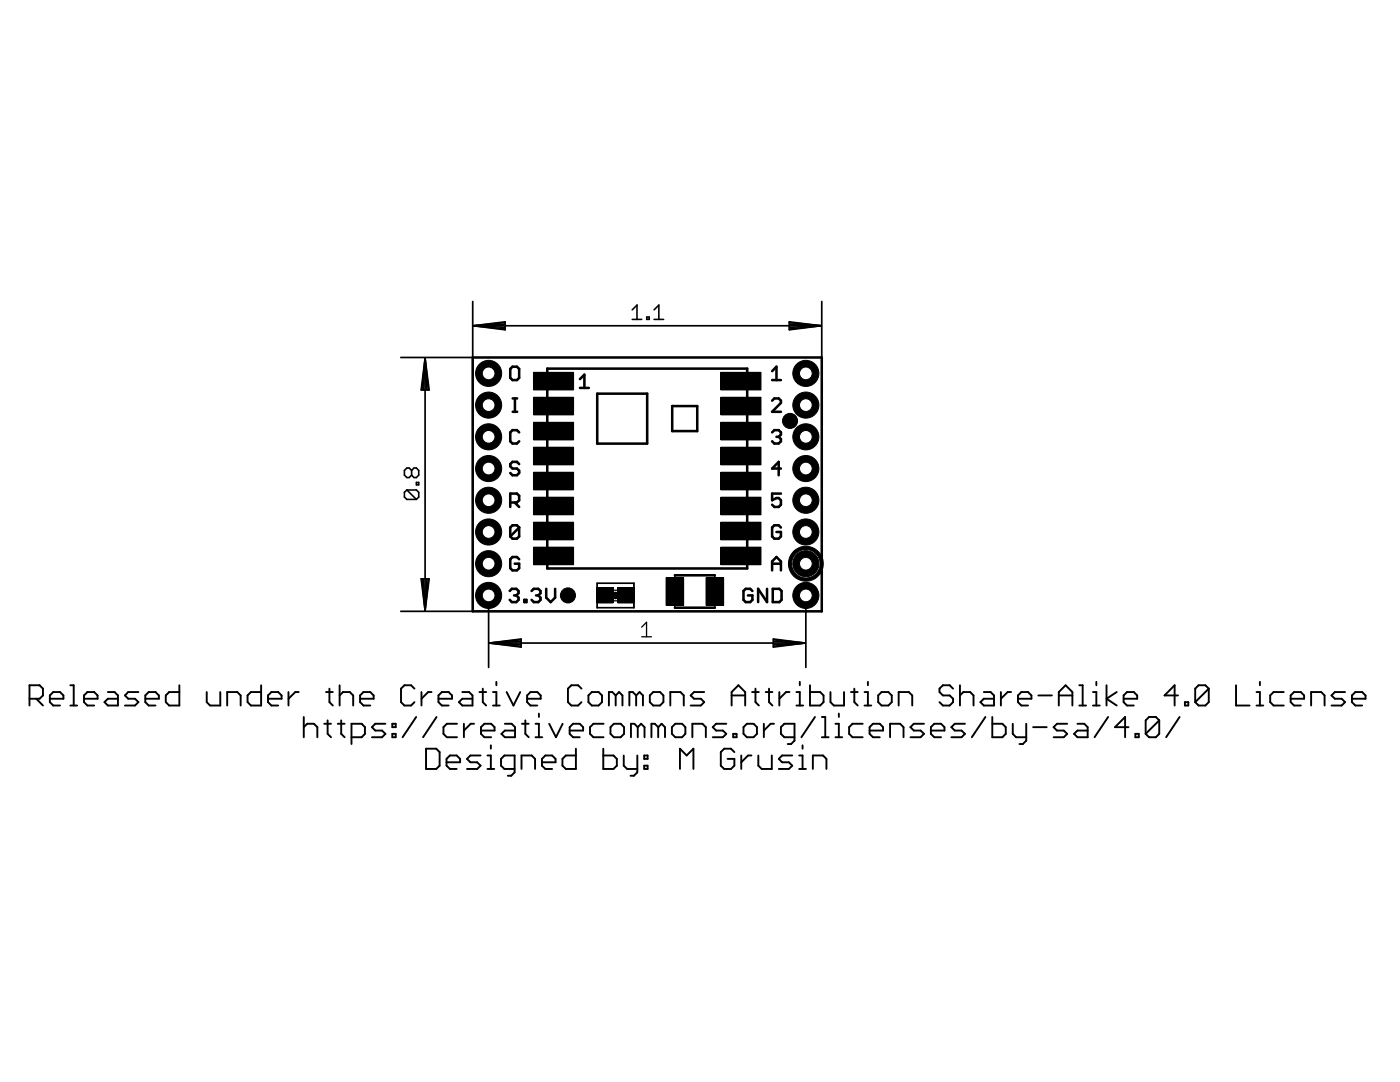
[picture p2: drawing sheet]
<svg xmlns="http://www.w3.org/2000/svg" width="279mm" height="216mm" viewBox="0 0 279 216" stroke-linecap="round" stroke-linejoin="round" font-family="sans-serif">
<g fill="#000" stroke="#000" stroke-width=".2">
<path d="M96.9 73.9h1.2v1.2h-1.2zM106.5 79.3h8v3.5h-8zM106.5 74.3h8v3.5h-8zM106.7 79.5h7.5v3h-7.5zM106.7 74.5h7.5v3.1h-7.5zM143.9 79.3h8v3.5h-8zM143.9 74.3h8v3.5h-8zM144.1 79.5h7.5v3h-7.5zM144.1 74.5h7.5v3.1h-7.5zM160.2 73.9h1.3v1.2h-1.3zM96.9 99.2h1.2v1.3h-1.2zM96.9 92.9h1.2v1.2h-1.2z"/>
<path d="M96.9 86.5h1.2v1.3h-1.2zM96.9 80.2h1.2v1.3h-1.2zM106.5 89.2h8v3.6h-8zM106.5 84.3h8v3.5h-8zM106.5 94.2h8v3.5h-8zM106.5 99.2h8v3.5h-8zM106.7 89.5h7.5v3h-7.5zM106.7 84.5h7.5v3h-7.5zM106.7 94.5h7.5v3h-7.5zM106.7 99.5h7.5v3h-7.5zM143.9 99.2h8v3.5h-8zM143.9 94.2h8v3.5h-8z"/>
<path d="M143.9 89.2h8v3.6h-8zM143.9 84.3h8v3.5h-8zM144.1 99.5h7.5v3h-7.5zM144.1 94.5h7.5v3h-7.5zM144.1 89.5h7.5v3h-7.5zM144.1 84.5h7.5v3h-7.5zM160.2 99.2h1.3v1.3h-1.3zM160.2 92.9h1.3v1.2h-1.3zM160.2 86.5h1.3v1.3h-1.3zM160.2 80.2h1.3v1.3h-1.3zM96.9 111.8h1.2v1.3h-1.2zM96.9 118.2h1.2v1.2h-1.2z"/>
<path d="M106.5 104.2h8v3.5h-8zM106.5 109.2h8v3.5h-8zM106.7 104.5h7.5v3h-7.5zM106.7 109.4h7.5v3h-7.5zM119.1 117.3h3.2v3h-3.2zM119.1 116.4h.1v4.9zM119.3 117.6h2.8v2.5h-2.8zM120.8 117.6h1.2v2.4h-1.2zM123.3 117.3h3.3v3h-3.3zM123.6 117.6h2.7v2.5h-2.7zM123.7 117.6h1.2v2.4h-1.2zM119.1 116.4h7.5z"/>
<path d="M132.9 115.3h3.5v5.5h-3.5zM133.2 115.5h3v5h-3zM140.9 115.3h3.5v5.5h-3.5zM141.2 115.5h3v5h-3zM143.9 109.2h8v3.5h-8zM143.9 104.2h8v3.5h-8zM144.1 109.4h7.5v3h-7.5zM144.1 104.5h7.5v3h-7.5zM160.2 118.2h1.3v1.2h-1.3zM160.2 111.8h1.3v1.3h-1.3zM160.2 105.5h1.3v1.3h-1.3zM119.1 121.2l7.5 .1z"/>
<path d="M126.5 116.3v5z"/>
</g>
<g fill="#000" stroke="#000" stroke-width=".2">
<path d="M158.4 110a3.5 3.5 0 0 1 5.5 .8 3.5 3.5 0 0 1-2.2 5.1 3.5 3.5 0 0 1-4.3-3.4h.6a2.85 2.85 0 0 1 4-2.6 2.85 2.85 0 0 1 .8 4.7 2.85 2.85 0 0 1-4.7-1.2l-.1-.9h-.6a3.4 3.4 0 0 1 1-2.5z" fill-rule="evenodd"/>
<circle cx="97.5" cy="74.5" r="2.6"/>
<circle cx="160.8" cy="74.5" r="2.6"/>
<circle cx="97.5" cy="93.5" r="2.6"/>
<circle cx="97.5" cy="99.8" r="2.6"/>
<circle cx="97.5" cy="87.2" r="2.6"/>
<circle cx="97.5" cy="80.8" r="2.6"/>
<circle cx="157.7" cy="84" r="1.5"/>
<circle cx="160.8" cy="99.8" r="2.6"/>
<circle cx="160.8" cy="93.5" r="2.6"/>
<circle cx="160.8" cy="87.2" r="2.6"/>
<circle cx="160.8" cy="80.8" r="2.6"/>
<circle cx="97.5" cy="106.2" r="2.6"/>
<circle cx="97.5" cy="118.8" r="2.6"/>
<circle cx="97.5" cy="112.5" r="2.6"/>
<circle cx="113.3" cy="118.8" r="1.5"/>
<circle cx="160.8" cy="112.5" r="2.6"/>
<circle cx="160.8" cy="118.8" r="2.6"/>
<circle cx="160.8" cy="106.2" r="2.6"/>
<circle cx="160.8" cy="106.2" r="2.35"/>
</g>
<g fill="none" stroke="#000" stroke-width=".51">
<path d="M102.3 73.2h.9l.4 .4v1.8l-.4 .4h-.9l-.5-.4v-1.8zM102.3 79.5h.9M102.8 79.5v2.7M109.2 73.6h39.9v39.8h-39.9zM115.7 75.6l.9-.8v2.6M115.7 77.4h1.8M119.2 78.5h10v10h-10zM154.1 79.9l.4-.4h.9l.5 .4v.5l-1.8 1.8h1.8M154.1 75.8h1.8M154.1 74.1l.9-.9v2.6M102.3 82.2h.9M103.6 92.6l-.4-.4h-.9l-.5 .4v.4l.5 .5h.9l.4 .4v.5l-.4 .4h-.9l-.5-.4"/>
<path d="M103.6 86.3l-.4-.5h-.9l-.5 .5v1.8l.5 .4h.9l.4-.4M134.2 81h4.9v5h-4.9zM154.1 86.3l.4-.5h.9l.5 .5v.4l-.5 .5M155 87.2h.4M155.4 87.2l.5 .4v.5l-.5 .4h-.9l-.4-.4M155.9 98.5h-1.8v1.3l.9-.4h.4l.5 .4v.9l-.5 .5h-.9l-.4-.5M155.9 93.5h-1.8l1.3-1.3v2.6M101.7 117.9l.5-.4h.8l.5 .4v.5l-.5 .4M101.8 100.3h1.4l.4-.5v-.9l-.4-.4h-1.4v2.7M102.6 118.8h.4M102.7 100.3l.9 .9M103 118.8l.5 .5v.4l-.5 .4h-.8l-.5-.4"/>
<path d="M103.6 111.6l-.4-.5h-.9l-.5 .5v1.8l.5 .4h.9l.4-.4v-.9h-.9M103.6 105.3l-.4-.5h-.9l-.5 .5v1.7M103.6 105.3v1.7l-.4 .5h-.9l-.5-.5M103.6 105.3l-1.8 1.7M104.6 119.7h.5v.4h-.5zM106.1 117.9l.4-.4h.9l.5 .4v.5l-.5 .4M107 118.8h.4M107.4 118.8l.5 .5v.4l-.5 .4h-.9l-.4-.4M109 117.5v1.8l.9 .8 .9-.8v-1.8M134.7 114.8h8M150.2 117.9l-.5-.4h-.9l-.4 .4v1.8l.4 .4h.9l.5-.4v-.9h-.9M153.1 117.5v2.6l-1.8-2.6v2.6"/>
<path d="M154.1 113.8v-1.8l.9-.9 .9 .9v1.8M154.1 112.5h1.8M154.2 117.5h1.3l.5 .4v1.8l-.5 .4h-1.3zM155.9 105.3l-.5-.5h-.9l-.4 .5v1.7l.4 .5h.9l.5-.5v-.8h-.9M134.7 121.3h8"/>
</g>
<path d="M122.8 118.7v.2" fill="none" stroke="#000" stroke-width="1.4"/>
<g fill="none" stroke="#000" stroke-width=".38">
<path d="M5.9 139.4h2l.7-.6v-1.4l-.7-.7h-2v4.1M7.2 139.4l1.4 1.4M9.9 139.4h2.8v-.6l-.7-.7h-1.4l-.7 .7v1.3l.7 .7h1.4M14 136.7h.7v4.1M16.8 139.4h2.7v-.6l-.7-.7h-1.4l-.6 .7v1.3l.6 .7h1.4M21.5 138.1h1.4l.6 .7v2h-2l-.7-.7 .7-.7h2M27.6 138.1h-2l-.7 .7 .7 .6h1.3l.7 .7-.7 .7h-2M29 139.4h2.7v-.6l-.7-.7h-1.3l-.7 .7v1.3l.7 .7h1.3M35.8 136.7v4.1h-2l-.7-.7v-1.3l.7-.7h2M41.3 138.1v2l.6 .7h2.1v-2.7M52.1 136.7v4.1h-2l-.7-.7v-1.3l.7-.7h2M53.5 139.4h2.7v-.6l-.7-.7h-1.3l-.7 .7v1.3l.7 .7h1.3"/>
<path d="M57.6 138.1v2.7M59.6 138.1h-.7l-1.3 1.3M65.1 138.1h1.3M65.7 137.4v2.7l.7 .7M67.8 138.8l.7-.7h1.3l.7 .7v2M67.8 136.7v4.1M71.9 139.4h2.7v-.6l-.7-.7h-1.4l-.6 .7v1.3l.6 .7h1.4M82.7 137.4l-.7-.7h-1.3l-.7 .7v2.7l.7 .7h1.3l.7-.7M84.1 138.1v2.7M86.1 138.1h-.7l-1.3 1.3M87.5 139.4h2.7v-.6l-.7-.7h-1.3l-.7 .7v1.3l.7 .7h1.3M92.3 138.1h1.3l.7 .7v2h-2l-.7-.7 .7-.7h2"/>
<path d="M95.7 138.1h1.3M96.4 137.4v2.7l.6 .7M98.4 138.1h.7v2.7M99.1 136.1v.6M101.1 138.1l1.4 2.7 1.3-2.7M105.2 139.4h2.7v-.6l-.7-.7h-1.3l-.7 .7v1.3l.7 .7h1.3M116.1 137.4l-.7-.7h-1.4l-.7 .7v2.7l.7 .7h1.4l.7-.7M117.4 138.8l.7-.7h1.4l.6 .7v1.3l-.6 .7h-1.4l-.7-.7zM122.9 138.8l-.7-.7h-.7v2.7M122.9 138.8v2M122.9 138.8l.6-.7 .7 .7v2M127 138.8l-.7-.7h-.7v2.7"/>
<path d="M127 138.8v2M127 138.8l.6-.7 .7 .7v2M129.7 138.8l.7-.7h1.3l.7 .7v1.3l-.7 .7h-1.3l-.7-.7zM140.5 138.1h-2l-.7 .7 .7 .6h1.4l.6 .7-.6 .7h-2.1M146 138.8h2.7M150.1 138.1h1.3M150.8 137.4v2.7l.6 .7M152.8 138.1h1.4M153.5 137.4v2.7l.7 .7M155.5 138.1v2.7M157.6 138.1h-.7l-1.4 1.3M158.9 138.1h.7v2.7"/>
<path d="M159.6 136.1v.6M161.6 136.7v4.1h2.1l.7-.7v-1.3l-.7-.7h-2.1M165.7 138.1v2l.7 .7h2v-2.7M169.8 138.1h1.4M170.5 137.4v2.7l.7 .7M172.5 138.1h.7v2.7M173.2 136.1v.6M175.3 138.8l.6-.7h1.4l.7 .7v1.3l-.7 .7h-1.4l-.6-.7zM190.2 137.4l-.7-.7h-1.3l-.7 .7v.7l.7 .7h1.3l.7 .6v.7l-.7 .7h-1.3l-.7-.7M191.6 138.8l.7-.7h1.3l.7 .7v2M191.6 136.7v4.1M196.3 138.1h1.4l.7 .7v2h-2.1l-.6-.7 .6-.7h2.1"/>
<path d="M199.7 138.1v2.7M201.8 138.1h-.7l-1.4 1.3M203.2 139.4h2.6v-.6l-.6-.7h-1.4l-.6 .7v1.3l.6 .7h1.4M207.2 138.8h2.7M211.3 138.8h2.7M215.4 136.7h.7v4.1M218.1 138.1h.7v2.7M218.8 136.1v.6M220.8 136.7v4.1M222.9 138.1l-2.1 1.3 2.1 1.4M224.2 139.4h2.7v-.6l-.6-.7h-1.4l-.7 .7v1.3l.7 .7h1.4M235.1 138.8h-2.7l2-2.1v4.1"/>
<path d="M241.2 137.4l-.6-.7h-1.4l-.7 .7v2.7M241.2 137.4v2.7l-.6 .7h-1.4l-.7-.7M241.2 137.4l-2.7 2.7M246.7 136.7v4.1h2.7M250.8 138.1h.6v2.7M251.4 136.1v.6M256.2 138.1h-2l-.7 .7v1.3l.7 .7h2M257.6 139.4h2.7v-.6l-.7-.7h-1.3l-.7 .7v1.3l.7 .7h1.3M268.4 138.1h-2l-.7 .7 .7 .6h1.4l.6 .7-.6 .7h-2.1M269.8 139.4h2.7v-.6l-.7-.7h-1.3l-.7 .7v1.3l.7 .7h1.3M14 140.8h1.4M45.3 140.8v-2.7h2l.7 .7v2"/>
<path d="M60.6 143.1v4M60.6 145.1l.7-.7h1.4l.6 .7v2M64.7 144.4h1.4M65.4 143.7v2.7l.7 .7M67.4 144.4h1.4M68.1 143.7v2.7l.7 .7M70.1 147.1h2.1l.6-.7v-1.3l-.6-.7h-2.1v4.1M76.9 144.4h-2l-.7 .7 .7 .7h1.3l.7 .6-.7 .7h-2M78.3 144.4h.7v.7h-.7zM78.3 146.4h.7v.7h-.7zM83.1 143.1l-2.8 4M85 149.4h2.1l.6 .7v2.7l-.6 .6h-2.1z"/>
<path d="M87.1 143.1l-2.7 4M89.1 152.1h2.7v-.7l-.7-.7h-1.3l-.7 .7v1.4l.7 .6h1.3M91.2 144.4h-2l-.7 .7v1.3l.7 .7h2M92.6 144.4v2.7M94.6 144.4h-.7l-1.3 1.4M95.9 150.7h-2l-.7 .7 .7 .7h1.3l.7 .7-.7 .6h-2M96 145.8h2.7v-.7l-.7-.7h-1.3l-.7 .7v1.3l.7 .7h1.3M97.3 153.4h1.3M97.3 150.7h.7v2.7M98 148.7v.7M98.4 140.8h1.3M100.8 144.4h1.3l.7 .7v2h-2l-.7-.7 .7-.6h2"/>
<path d="M102.7 153.4h-2l-.7-.6v-1.4l.7-.7h2v3.4l-.7 .7h-.7M104.1 153.4v-2.7h2l.7 .7v2M104.2 144.4h1.3M104.8 143.7v2.7l.7 .7M106.9 144.4h.6v2.7M106.9 147.1h1.3M107.5 142.4v.7M108.2 152.1h2.7v-.7l-.7-.7h-1.4l-.6 .7v1.4l.6 .6h1.4M109.6 144.4l1.4 2.7 1.3-2.7M113.7 145.8h2.7v-.7l-.7-.7h-1.3l-.7 .7v1.3l.7 .7h1.3M114.9 149.4v4h-2l-.7-.6v-1.4l.7-.7h2M120.4 149.4v4h2l.7-.6v-1.4l-.7-.7h-2"/>
<path d="M120.5 144.4h-2.1l-.6 .7v1.3l.6 .7h2.1M122.5 144.4h1.4l.6 .7v1.3l-.6 .7h-1.4l-.7-.7v-1.3zM124.5 150.7v2.1l.7 .6h2M127.2 150.7v3.4l-.7 .7h-.7M127.3 145.1l-.7-.7h-.7v2.7M127.3 145.1v2M127.3 145.1l.7-.7 .6 .7v2M128.6 152.8h.6v.6h-.6zM128.6 150.7h.6v.7h-.6zM131.4 145.1l-.7-.7h-.7v2.7M131.4 145.1v2M131.4 145.1l.6-.7 .7 .7v2"/>
<path d="M133.8 140.8v-2.7h2l.7 .7v2M134.1 145.1l.7-.7h1.3l.7 .7v1.3l-.7 .7h-1.3l-.7-.7zM135.7 153.4v-4l1.3 1.3 1.4-1.3v4M138.2 147.1v-2.7h2l.7 .7v2M144.9 144.4h-2l-.7 .7 .7 .7h1.4l.6 .6-.6 .7h-2.1M146 140.8v-2.7l1.4-1.4 1.3 1.4v2.7M146.3 146.4h.7v.7h-.7zM146.6 150.1l-.7-.7h-1.4l-.7 .7v2.7l.7 .6h1.4l.7-.6v-1.4h-1.4M147.9 150.7v2.7M148.4 145.1l.7-.7h1.3l.7 .7v1.3l-.7 .7h-1.3l-.7-.7zM150 150.7h-.7l-1.4 1.4M151.3 150.7v2.1l.7 .6h2v-2.7"/>
<path d="M152.4 144.4v2.7M154.5 144.4h-.7l-1.4 1.4M158.1 150.7h-2l-.7 .7 .7 .7h1.3l.7 .7-.7 .6h-2M158.6 147.1h-2.1l-.6-.7v-1.3l.6-.7h2.1v3.4l-.7 .7h-.7M158.9 140.8h1.4M159.5 153.4h1.3M159.5 150.7h.7v2.7M160.2 148.7v.7M162.2 153.4v-2.7h2.1l.6 .7v2M162.6 143.1l-2.7 4M164 147.1h1.4M164 143.1h.7v4"/>
<path d="M166.7 144.4h.7v2.7M166.7 147.1h1.4M167.4 142.4v.7M172.2 144.4h-2.1l-.6 .7v1.3l.6 .7h2.1M172.5 140.8h1.4M173.5 145.8h2.7v-.7l-.6-.7h-1.4l-.7 .7v1.3l.7 .7h1.4M177.6 147.1v-2.7h2l.7 .7v2M179.3 140.8v-2.7h2.1l.7 .7v2M184.4 144.4h-2l-.7 .7 .7 .7h1.3l.7 .6-.7 .7h-2M185.8 145.8h2.7v-.7l-.7-.7h-1.3l-.7 .7v1.3l.7 .7h1.3M192.6 144.4h-2.1l-.6 .7 .6 .7h1.4l.7 .6-.7 .7h-2M196.7 143.1l-2.7 4"/>
<path d="M198 143.1v4h2l.7-.7v-1.3l-.7-.7h-2M202.1 144.4v2l.7 .7h2M204.8 144.4v3.4l-.7 .7h-.6M206.2 145.1h2.7M211.3 140.8v-2.7l1.4-1.4 1.3 1.4v2.7M213 144.4h-2.1l-.6 .7 .6 .7h1.4l.7 .6-.7 .7h-2M215 144.4h1.4l.7 .7v2h-2.1l-.6-.7 .6-.6h2.1M215.4 140.8h1.3M218.1 140.8h1.4M221.1 143.1l-2.7 4M225.2 145.1h-2.7l2-2v4M226.6 146.4h.7v.7h-.7z"/>
<path d="M231.4 143.7v2.7l-.7 .7h-1.4l-.7-.7M231.4 143.7l-.7-.6h-1.4l-.7 .6v2.7M231.4 143.7l-2.8 2.7M235.4 143.1l-2.7 4M236.5 140.1h.7v.7h-.7zM250.8 140.8h1.3M261.7 140.8v-2.7h2l.7 .7v2"/>
</g>
<g fill="none" stroke="#000" stroke-width=".34">
<path d="M84.8 71.5v50.3M84.8 71.5l.8 6.3h-1.5zM84.8 71.5l-.3 6.3M84.8 71.5l.4 6.3M84.8 71.5l-.6 6.3M84.8 71.5l.7 6.3M94.3 60.2v11.1h-14.3M94.5 65h69.3M94.5 65l6.3-.8v1.6zM94.5 65l6.3 .3M94.5 65l6.3 .7M100.8 64.7l-6.3 .3"/>
<path d="M100.8 64.4l-6.3 .6M157.5 64.2l6.3 .8-6.3 .8zM157.5 64.7l6.3 .3M157.5 64.4l6.3 .6M163.8 65l-6.3 .3M163.8 65l-6.3 .7M164 60.2v11.1M84.1 115.5h1.5l-.8 6.3zM84.2 115.5l.6 6.3M84.5 115.5l.3 6.3M85.2 115.5l-.4 6.3M85.5 115.5l-.7 6.3"/>
<path d="M97.5 118.8v14.4M160.8 118.8v14.4M80 122h14.3M97.7 128.3h63M97.7 128.3l6.3-.8v1.6zM97.7 128.3l6.3 .3M97.7 128.3l6.3 .7M104 128l-6.3 .3M104 127.7l-6.3 .6M154.3 127.5l6.4 .8-6.4 .8zM154.3 128l6.4 .3M154.3 127.7l6.4 .6"/>
<path d="M160.7 128.3l-6.4 .3M160.7 128.3l-6.4 .7"/>
</g>
<g fill="none" stroke="#000" stroke-width=".32">
<path d="M126.2 61.8l.9-.9v2.8M126.2 63.7h1.9M129.1 63.3h.5v.4h-.5zM130.5 63.7h1.9M130.5 61.8l1-.9v2.8M81.2 97.8l-.5 .4v1l.5 .5h1.9M81.2 97.8h1.9l.5 .4v1l-.5 .5M81.2 97.8l1.9 1.9M82.1 93.9l-.4-.5h-.5l-.5 .5v.9l.5 .5h.5l.4-.5M82.1 93.9l.5-.5h.5l.5 .5v.9l-.5 .5h-.5l-.5-.5M82.1 93.9v.9M83.1 96.3h.5v.5h-.5z"/>
<path d="M134.7 114.8h8v6.5h-8z"/>
</g>
<path d="M121.9 119.9h1.8M121.9 117.8h1.8M128.1 125.1l.9-.9v2.9M128.1 127.1h1.9" fill="none" stroke="#000" stroke-width=".25"/>
<circle cx="160.8" cy="106.2" r="1.27" fill="#fff" stroke="#000" stroke-width=".2"/>
<circle cx="160.8" cy="112.5" r="2.35" fill="#000" stroke="#000" stroke-width=".2"/>
<circle cx="160.8" cy="112.5" r="1.27" fill="#fff" stroke="#000" stroke-width=".2"/>
<circle cx="160.8" cy="118.8" r="2.35" fill="#000" stroke="#000" stroke-width=".2"/>
<circle cx="160.8" cy="118.8" r="1.27" fill="#fff" stroke="#000" stroke-width=".2"/>
<circle cx="97.5" cy="118.8" r="2.35" fill="#000" stroke="#000" stroke-width=".2"/>
<circle cx="97.5" cy="118.8" r="1.27" fill="#fff" stroke="#000" stroke-width=".2"/>
<circle cx="97.5" cy="112.5" r="2.35" fill="#000" stroke="#000" stroke-width=".2"/>
<circle cx="97.5" cy="112.5" r="1.27" fill="#fff" stroke="#000" stroke-width=".2"/>
<circle cx="97.5" cy="74.5" r="2.35" fill="#000" stroke="#000" stroke-width=".2"/>
<circle cx="97.5" cy="74.5" r="1.27" fill="#fff" stroke="#000" stroke-width=".2"/>
<circle cx="97.5" cy="80.8" r="2.35" fill="#000" stroke="#000" stroke-width=".2"/>
<circle cx="97.5" cy="80.8" r="1.27" fill="#fff" stroke="#000" stroke-width=".2"/>
<circle cx="97.5" cy="87.2" r="2.35" fill="#000" stroke="#000" stroke-width=".2"/>
<circle cx="97.5" cy="87.2" r="1.27" fill="#fff" stroke="#000" stroke-width=".2"/>
<circle cx="97.5" cy="93.5" r="2.35" fill="#000" stroke="#000" stroke-width=".2"/>
<circle cx="97.5" cy="93.5" r="1.27" fill="#fff" stroke="#000" stroke-width=".2"/>
<circle cx="97.5" cy="99.8" r="2.35" fill="#000" stroke="#000" stroke-width=".2"/>
<circle cx="97.5" cy="99.8" r="1.27" fill="#fff" stroke="#000" stroke-width=".2"/>
<circle cx="97.5" cy="106.2" r="2.35" fill="#000" stroke="#000" stroke-width=".2"/>
<circle cx="97.5" cy="106.2" r="1.27" fill="#fff" stroke="#000" stroke-width=".2"/>
<circle cx="160.8" cy="74.5" r="2.35" fill="#000" stroke="#000" stroke-width=".2"/>
<circle cx="160.8" cy="74.5" r="1.27" fill="#fff" stroke="#000" stroke-width=".2"/>
<circle cx="160.8" cy="80.8" r="2.35" fill="#000" stroke="#000" stroke-width=".2"/>
<circle cx="160.8" cy="80.8" r="1.27" fill="#fff" stroke="#000" stroke-width=".2"/>
<circle cx="160.8" cy="87.2" r="2.35" fill="#000" stroke="#000" stroke-width=".2"/>
<circle cx="160.8" cy="87.2" r="1.27" fill="#fff" stroke="#000" stroke-width=".2"/>
<circle cx="160.8" cy="93.5" r="2.35" fill="#000" stroke="#000" stroke-width=".2"/>
<circle cx="160.8" cy="93.5" r="1.27" fill="#fff" stroke="#000" stroke-width=".2"/>
<circle cx="160.8" cy="99.8" r="2.35" fill="#000" stroke="#000" stroke-width=".2"/>
<circle cx="160.8" cy="99.8" r="1.27" fill="#fff" stroke="#000" stroke-width=".2"/>
<path d="M94.3 71.3h69.7v50.7h-69.7z" fill="none" stroke="#000" stroke-width=".51"/>
</svg>
